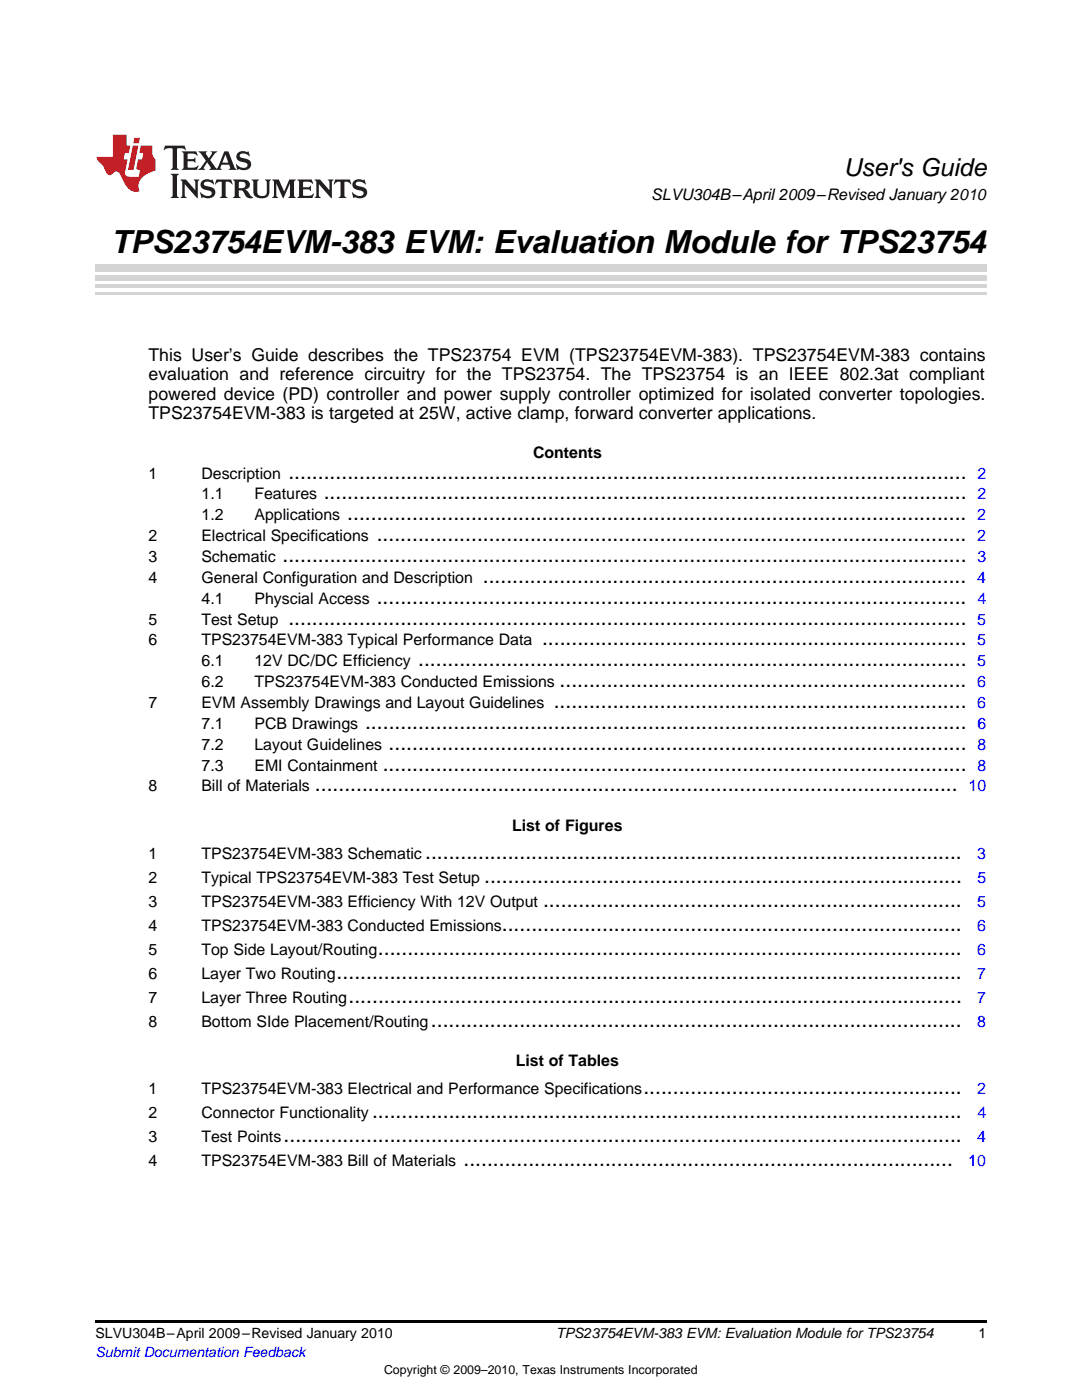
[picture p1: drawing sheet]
<svg xmlns="http://www.w3.org/2000/svg" width="216mm" height="279mm" viewBox="0 0 216 279" stroke-linecap="round" stroke-linejoin="round" font-family="sans-serif">
<defs><g id="words">
<text font-size="6.3" x="22.2" y="50.6">TPS23754EVM-383 EVM: Evaluation Module for TPS23754</text>
<text font-size="4.9" x="168.3" y="35.2">User's Guide</text>
<g font-size="4.2">
<text x="57.5" y="95.5">...................................................................................................................</text>
<text x="64.6" y="99.7">.............................................................................................................</text>
<text x="69.3" y="103.8">.........................................................................................................</text>
<text x="75.2" y="108">....................................................................................................</text>
<text x="56.4" y="112.1">....................................................................................................................</text>
<text x="96.3" y="116.3">..................................................................................</text>
<text x="57.5" y="124.6">...................................................................................................................</text>
<text x="75.2" y="120.5">....................................................................................................</text>
<text x="108.2" y="128.8">........................................................................</text>
<text x="83.4" y="133">.............................................................................................</text>
<text x="111.7" y="137.1">.....................................................................</text>
<text x="110.5" y="141.3">......................................................................</text>
<text x="72.8" y="145.5">......................................................................................................</text>
<text x="77.5" y="149.6">..................................................................................................</text>
<text x="76.4" y="153.8">...................................................................................................</text>
<text x="62.8" y="157.9">.............................................................................................................</text>
<text x="84.8" y="171.3">...........................................................................................</text>
<text x="96.6" y="176.1">.................................................................................</text>
<text x="100.1" y="185.7">..............................................................................</text>
<text x="108.4" y="180.9">.......................................................................</text>
<text x="75.4" y="190.5">...................................................................................................</text>
<text x="67.2" y="195.3">..........................................................................................................</text>
<text x="69.5" y="200.1">........................................................................................................</text>
<text x="86" y="204.9">..........................................................................................</text>
<text x="128.4" y="218.3">......................................................</text>
<text x="56.6" y="227.9">...................................................................................................................</text>
<text x="74.2" y="223.1">....................................................................................................</text>
<text x="92.5" y="232.7">...................................................................................</text>
</g>
<g font-size="3.5">
<text x="29.6" y="72">This User’s Guide describes the TPS23754 EVM (TPS23754EVM-383). TPS23754EVM-383 contains</text>
<text x="29.6" y="75.9">evaluation and reference circuitry for the TPS23754. The TPS23754 is an IEEE 802.3at compliant</text>
<text x="29.6" y="79.8">powered device (PD) controller and power supply controller optimized for isolated converter topologies.</text>
<text x="29.6" y="83.6">TPS23754EVM-383 is targeted at 25W, active clamp, forward converter applications.</text>
</g>
<g font-size="3.2">
<text x="130" y="39.9">SLVU304B–April 2009–Revised January 2010</text>
<text x="29.6" y="95.5">1</text>
<text x="40.2" y="95.5">Description</text>
<text x="106.4" y="91.4">Contents</text>
<text x="40.2" y="99.7">1.1</text>
<text x="50.8" y="99.7">Features</text>
<text x="29.6" y="108">2</text>
<text x="40.2" y="108">Electrical Specifications</text>
<text x="40.2" y="103.8">1.2</text>
<text x="50.8" y="103.8">Applications</text>
<text x="29.6" y="112.1">3</text>
<text x="40.2" y="112.1">Schematic</text>
<text x="29.6" y="116.3">4</text>
<text x="40.2" y="116.3">General Configuration and Description</text>
<text x="29.6" y="124.6">5</text>
<text x="40.2" y="124.6">Test Setup</text>
<text x="40.2" y="120.5">4.1</text>
<text x="50.8" y="120.5">Physcial Access</text>
<text x="29.6" y="128.8">6</text>
<text x="40.2" y="128.8">TPS23754EVM-383 Typical Performance Data</text>
<text x="40.2" y="133">6.1</text>
<text x="40.2" y="137.1">6.2</text>
<text x="50.8" y="133">12V DC/DC Efficiency</text>
<text x="50.8" y="137.1">TPS23754EVM-383 Conducted Emissions</text>
<text x="29.6" y="141.3">7</text>
<text x="40.2" y="141.3">EVM Assembly Drawings and Layout Guidelines</text>
<text x="40.2" y="145.5">7.1</text>
<text x="40.2" y="149.6">7.2</text>
<text x="50.8" y="145.5">PCB Drawings</text>
<text x="50.8" y="149.6">Layout Guidelines</text>
<text x="40.2" y="153.8">7.3</text>
<text x="50.8" y="153.8">EMI Containment</text>
<text x="29.6" y="157.9">8</text>
<text x="40.2" y="157.9">Bill of Materials</text>
<text x="102.2" y="165.8">List of Figures</text>
<text x="29.6" y="171.3">1</text>
<text x="40.2" y="171.3">TPS23754EVM-383 Schematic</text>
<text x="29.6" y="176.1">2</text>
<text x="40.2" y="176.1">Typical TPS23754EVM-383 Test Setup</text>
<text x="29.6" y="180.9">3</text>
<text x="29.6" y="185.7">4</text>
<text x="40.2" y="180.9">TPS23754EVM-383 Efficiency With 12V Output</text>
<text x="40.2" y="185.7">TPS23754EVM-383 Conducted Emissions</text>
<text x="29.6" y="190.5">5</text>
<text x="40.2" y="190.5">Top Side Layout/Routing</text>
<text x="29.6" y="195.3">6</text>
<text x="40.2" y="195.3">Layer Two Routing</text>
<text x="29.6" y="200.1">7</text>
<text x="40.2" y="200.1">Layer Three Routing</text>
<text x="29.6" y="204.9">8</text>
<text x="40.2" y="204.9">Bottom SIde Placement/Routing</text>
<text x="102.9" y="212.8">List of Tables</text>
<text x="29.6" y="218.3">1</text>
<text x="40.2" y="218.3">TPS23754EVM-383 Electrical and Performance Specifications</text>
<text x="29.6" y="223.1">2</text>
<text x="29.6" y="227.9">3</text>
<text x="40.2" y="223.1">Connector Functionality</text>
<text x="40.2" y="227.9">Test Points</text>
<text x="29.6" y="232.7">4</text>
<text x="40.2" y="232.7">TPS23754EVM-383 Bill of Materials</text>
</g>
<g font-size="3.2" fill="#00f">
<text x="195" y="95.5">2</text>
<text x="195" y="99.7">2</text>
<text x="195" y="103.8">2</text>
<text x="195" y="108">2</text>
<text x="195" y="112.1">3</text>
<text x="195" y="116.3">4</text>
<text x="195" y="124.6">5</text>
<text x="195" y="120.5">4</text>
<text x="195" y="128.8">5</text>
<text x="195" y="137.1">6</text>
<text x="195" y="133">5</text>
<text x="195" y="141.3">6</text>
<text x="195" y="145.5">6</text>
<text x="195" y="149.6">8</text>
<text x="195" y="153.8">8</text>
<text x="193.3" y="157.9">10</text>
<text x="195" y="171.3">3</text>
<text x="195" y="176.1">5</text>
<text x="195" y="180.9">5</text>
<text x="195" y="185.7">6</text>
<text x="195" y="190.5">6</text>
<text x="195" y="195.3">7</text>
<text x="195" y="200.1">7</text>
<text x="195" y="204.9">8</text>
<text x="195" y="218.3">2</text>
<text x="195" y="227.9">4</text>
<text x="195" y="223.1">4</text>
<text x="193.2" y="232.7">10</text>
</g>
<g font-size="2.8">
<text x="19" y="267.1">SLVU304B–April 2009–Revised January 2010</text>
<text x="110.9" y="267.1">TPS23754EVM-383 EVM: Evaluation Module for TPS23754</text>
<text x="195.3" y="267">1</text>
</g>
<text font-size="2.8" fill="#00f" x="19" y="270.8">Submit Documentation Feedback</text>
<text font-size="2.5" x="76.6" y="274.2">Copyright © 2009–2010, Texas Instruments Incorporated</text>
</g></defs>
<path d="M32.9 29.1l-.3 .9h.1a1.64 1.64 0 0 1 1.7-.3l.1 3.6-.4 .6h1.6l-.4-.6v-3.5v-.1l.4-.1a1.36 1.36 0 0 1 1.3 .4h.1l-.3-.9zM36.3 30.2l.3 .3v.3v2.5v.3l-.3 .3h3l.3-.9h-.1a1.87 1.87 0 0 1-2 .4l-.1-1.2h1.2l.4 .3v-1.1l-.4 .3-1.2 .1 .1-1.1 .2-.1a1.66 1.66 0 0 1 1.7 .5l.1-.1-.3-.8zM39.6 30.2l1.5 1.9-.9 1.2-.7 .6h1.4l-.3-.3 .7-1.2 .8 1.2-.3 .3h2.5l-.3-.3 .2-.7h1.5l.2 .6-.3 .4h1.6l-.4-.5-1.2-3.2h-.8l-1.2 2.9-.4 .6-1.3-1.8 .9-1.1 .6-.6h-1.4l.3 .3-.6 1.1-.6-1 .2-.4zM45 30.8l.6 1.7h-1.2zM47.4 30.6a1.04 1.04 0 0 0-.2 1.1 1.04 1.04 0 0 0 1 .6l1 .2a.5 .5 0 0 1 .2 .6 .5 .5 0 0 1-.5 .4 1.76 1.76 0 0 1-1.7-.8l-.1 .1 .3 1.1 .2-.1a2.54 2.54 0 0 0 2.2-.3 1.12 1.12 0 0 0 .2-1.2 1.12 1.12 0 0 0-1-.6l-1-.3a.4 .4 0 0 1-.2-.4 .4 .4 0 0 1 .4-.3 1.6 1.6 0 0 1 1.6 .5h.1l-.3-1-.3 .2-.2-.1a1.62 1.62 0 0 0-1.7 .3zM34.1 34.7l.3 .3 .1 .3v3.6l-.1 .3-.3 .3h1.6l-.3-.3-.1-.3v-3.6l.1-.3 .3-.3zM36 35.8l.4 .6v2.5l-.1 .3-.3 .3h1.2l-.3-.6v-2.1l2.6 2.8v-3.2l.3-.6h-1.2l.3 .4 .1 1.7-1.9-2.1zM40.3 36.2a1.04 1.04 0 0 0-.2 1.1 1.04 1.04 0 0 0 .9 .6l1 .3a.5 .5 0 0 1 .2 .5 .5 .5 0 0 1-.4 .4 1.76 1.76 0 0 1-1.8-.7h-.1l.3 1.1 .2-.1a2.55 2.55 0 0 0 2.3-.3 1.12 1.12 0 0 0 .2-1.2 1.12 1.12 0 0 0-1-.6l-1-.3a.41 .41 0 0 1-.2-.4 .41 .41 0 0 1 .4-.3 1.6 1.6 0 0 1 1.5 .5h.1l-.3-1-.2 .2-.2-.1a1.64 1.64 0 0 0-1.7 .3zM43.2 35.8l-.3 1h.1a.95 .95 0 0 1 1.2-.5v2.6v.3l-.4 .3h1.6l-.3-.3-.1-.3v-2.4l.3-.2a1.02 1.02 0 0 1 1 .5h.1l-.3-1zM46.5 35.8l.3 .4v.2v2.5v.3l-.3 .3h1.5l-.3-.3-.1-1.2a.9 .9 0 0 1 1.2 .8 1.07 1.07 0 0 0 1.7 .6 1.97 1.97 0 0 1-1.1-1.3l-.5-.3a.98 .98 0 0 0 1-1 .98 .98 0 0 0-1-.9zM47.7 36.3h.2a.81 .81 0 0 1 1.1 .6 .64 .64 0 0 1-.7 .7h-.7zM50.2 35.8l.3 .4 .1 .2v1.9a1.59 1.59 0 0 0 2.1 1.2 1.15 1.15 0 0 0 1.1-1.2v-2.1l.3-.4h-1.2l.3 .6v1.9a.97 .97 0 0 1-.7 .9 .97 .97 0 0 1-1.1-.6l-.1-2.2 .1-.2 .3-.4zM54.3 35.8l.3 .4 .1 .2v2.5l-.4 .6h1.2l-.4-.6v-2.3l1.4 3 1.4-3v2.3l-.4 .6h1.5l-.3-.3v-.3v-2.5v-.2l.3-.4h-1.3l-1 2.4-1.1-2.4zM59.3 35.8l.3 .4 .1 .2v2.5l-.1 .3-.3 .3h3l.4-.8-.1-.1a1.88 1.88 0 0 1-2.1 .4v-1.2h1.2l.3 .3v-1l-.3 .2-1.2 .1v-1l.3-.1a1.66 1.66 0 0 1 1.6 .4h.1l-.3-.9zM62.8 35.8l.3 .6v2.5v.3l-.3 .3h1.2l-.4-.6v-2.1l2.6 2.8v-3.2l.3-.6h-1.1l.3 .4v1.7l-1.8-2.1zM66.9 35.8l-.3 1h.1a.95 .95 0 0 1 1.2-.5v2.6v.3l-.4 .3h1.6l-.3-.3-.1-.3v-2.4l.3-.2a1.02 1.02 0 0 1 1 .5h.1l-.3-1zM70.6 36.2a1.04 1.04 0 0 0-.2 1.1 1.04 1.04 0 0 0 .9 .6l1 .3a.5 .5 0 0 1 .2 .5 .5 .5 0 0 1-.4 .4 1.75 1.75 0 0 1-1.8-.7h-.1l.3 1.1 .2-.1a2.56 2.56 0 0 0 2.3-.3 1.12 1.12 0 0 0 .2-1.2 1.12 1.12 0 0 0-1-.6l-1-.3a.4 .4 0 0 1-.2-.4 .4 .4 0 0 1 .4-.3 1.6 1.6 0 0 1 1.5 .5h.1l-.3-1-.2 .2-.2-.1a1.64 1.64 0 0 0-1.7 .3z" fill="#231f20"/>
<path d="M22.5 26.9v4.4h-3.2a2.57 2.57 0 0 0 1.2 1.7l.4 .8a1.22 1.22 0 0 0 1.3 1.1l.2-.2a.9 .9 0 0 1 1-.5 .9 .9 0 0 1 .7 .9l.5 1.1a2.58 2.58 0 0 0 3.3 1.9 2.35 2.35 0 0 1 .9-3.1l1.1-.6 1.1-.3v-2.3a1.45 1.45 0 0 1-.6-1.3v-1.5h-2.3l-.3 1.5h.8l-.2 1.3h-.9l-.3 1.6 .1 .4 .7 .1-.3 1.4h-1.1a1.52 1.52 0 0 1-1.7-.6l.6-2.9h-.8l.2-1.3h.8l.3-1.5h-.7v-2.1zM26.5 29l-1 4.9h1.2l.9-4.9zM26.8 27.5l-.2 1.1h1.1l.2-1.1z" fill="#ee1d23"/>
<path d="M19 263.5h177.8v.6h-177.8z" fill="#000"/>
<path d="M19 58.6h177.8" fill="none" stroke="#d4d4d4" stroke-width=".42"/>
<g fill="#d4d4d4">
<path d="M19 56.7h177.8v.7h-177.8z"/>
<path d="M19 54.9h177.8v1.1h-177.8z"/>
<path d="M19 52.8h177.8v1.4h-177.8z"/>
</g>
<use href="#words"/>
</svg>
